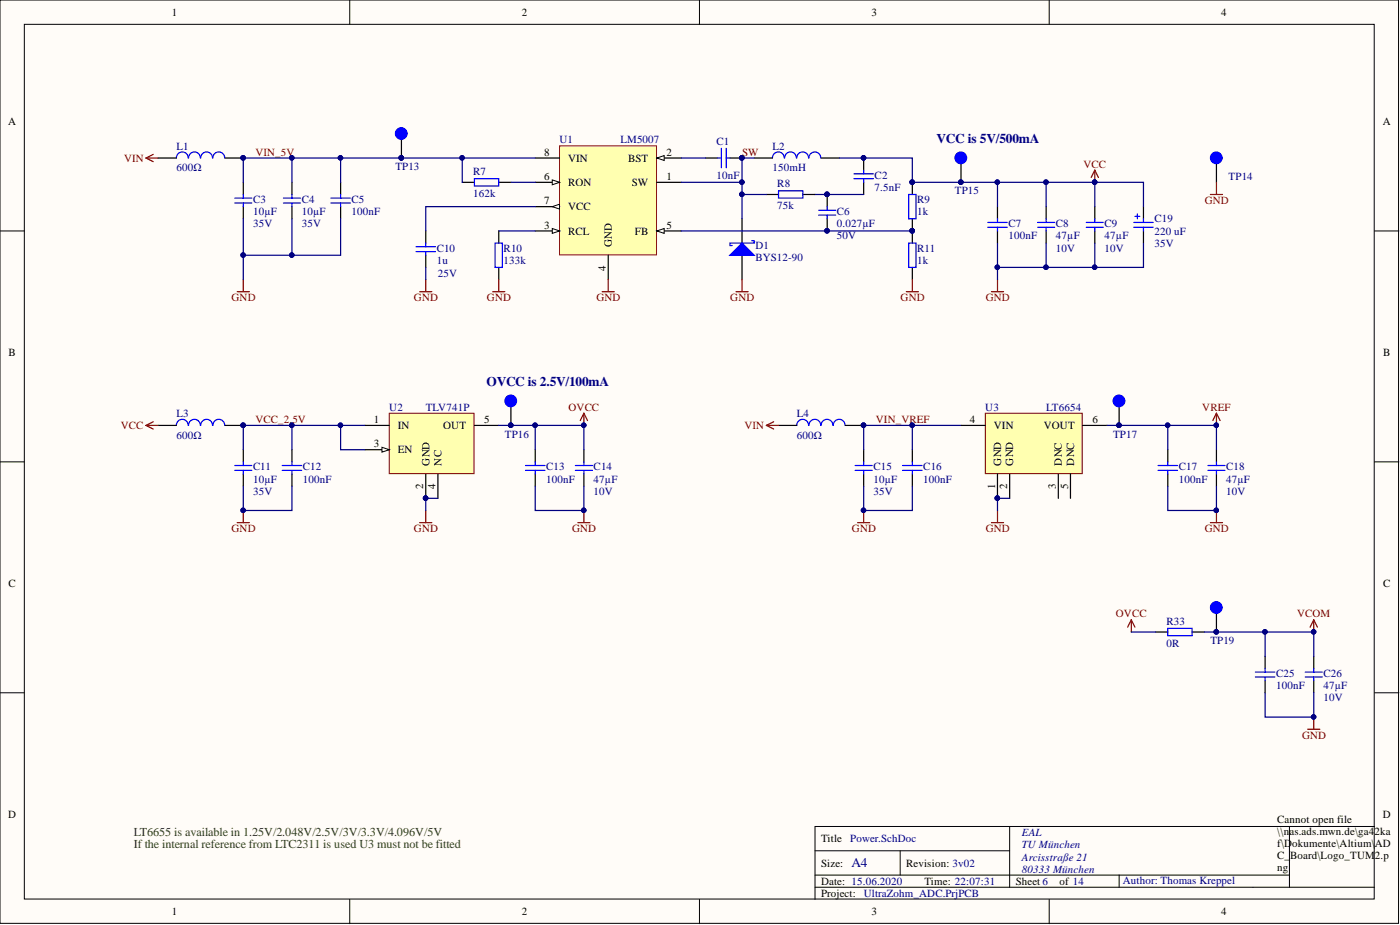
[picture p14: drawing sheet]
<svg xmlns="http://www.w3.org/2000/svg" width="292mm" height="193mm" viewBox="0 0 292 193" stroke-linecap="round" stroke-linejoin="round" font-family="sans-serif">
<defs><g id="words">
<g font-size="2.8" fill="#000080">
<text x="195.4" y="29.8">VCC is 5V/500mA</text>
<text x="101.5" y="80.5">OVCC is 2.5V/100mA</text>
<text x="177.7" y="181">A4</text>
</g>
<g font-size="2.5" fill="#274e13">
<text x="27.9" y="174.4">LT6655 is available in 1.25V/2.048V/2.5V/3V/3.3V/4.096V/5V</text>
<text x="27.9" y="177">If the internal reference from LTC2311 is used U3 must not be fitted</text>
</g>
<g font-size="2.3">
<text x="35.9" y="3.3">1</text>
<text x="108.9" y="3.3">2</text>
<text x="181.8" y="3.3">3</text>
<text x="254.8" y="3.3">4</text>
<text x="1.7" y="26.1">A</text>
<text x="288.5" y="26.1">A</text>
<text x="113.5" y="32.5">8</text>
<text x="118.5" y="33.7">VIN</text>
<text x="131" y="33.7">BST</text>
<text x="139.1" y="32.5">2</text>
<text x="113.5" y="37.5">6</text>
<text x="118.5" y="38.8">RON</text>
<text x="131.8" y="38.8">SW</text>
<text x="139.1" y="37.5">1</text>
<text x="113.5" y="47.7">3</text>
<text x="113.5" y="42.6">7</text>
<text x="118.5" y="43.9">VCC</text>
<text x="139.1" y="47.7">5</text>
<text x="118.5" y="48.9">RCL</text>
<text x="127.7" y="51.5" transform="rotate(-90 127.7 51.5)">GND</text>
<text x="132.5" y="48.9">FB</text>
<text x="126.4" y="56.5" transform="rotate(-90 126.4 56.5)">4</text>
<text x="1.8" y="74.3">B</text>
<text x="288.6" y="74.3">B</text>
<text x="78" y="88.2">1</text>
<text x="83" y="89.5">IN</text>
<text x="92.5" y="89.5">OUT</text>
<text x="101" y="88.2">5</text>
<text x="202.4" y="88.2">4</text>
<text x="207.4" y="89.5">VIN</text>
<text x="217.8" y="89.5">VOUT</text>
<text x="227.9" y="88.2">6</text>
<text x="78" y="93.3">3</text>
<text x="83" y="94.6">EN</text>
<text x="89.6" y="97.1" transform="rotate(-90 89.6 97.1)">GND</text>
<text x="92.1" y="97.1" transform="rotate(-90 92.1 97.1)">NC</text>
<text x="208.9" y="97.1" transform="rotate(-90 208.9 97.1)">GND</text>
<text x="211.4" y="97.1" transform="rotate(-90 211.4 97.1)">GND</text>
<text x="221.6" y="97.1" transform="rotate(-90 221.6 97.1)">DNC</text>
<text x="224.1" y="97.1" transform="rotate(-90 224.1 97.1)">DNC</text>
<text x="88.3" y="102.1" transform="rotate(-90 88.3 102.1)">2</text>
<text x="90.9" y="102.1" transform="rotate(-90 90.9 102.1)">4</text>
<text x="207.6" y="102.1" transform="rotate(-90 207.6 102.1)">1</text>
<text x="210.1" y="102.1" transform="rotate(-90 210.1 102.1)">2</text>
<text x="220.3" y="102.1" transform="rotate(-90 220.3 102.1)">3</text>
<text x="222.8" y="102.1" transform="rotate(-90 222.8 102.1)">5</text>
<text x="1.8" y="122.5">C</text>
<text x="288.6" y="122.5">C</text>
<text x="1.7" y="170.6">D</text>
<text x="266.5" y="171.7">Cannot open file</text>
<text x="288.5" y="170.6">D</text>
<text x="171.3" y="175.7">Title</text>
<text x="266.5" y="174.2">\\nas.ads.mwn.de\ga4</text>
<text x="266.5" y="176.7">f\D</text>
<text x="266.5" y="179.3">C_</text>
<text x="269.2" y="179.3">Board\Logo_TUM2.p</text>
<text x="269.6" y="176.7">okumente\Altium\</text>
<text x="286.8" y="174.2">2ka</text>
<text x="286.9" y="176.7">AD</text>
<text x="171.3" y="180.8">Size:</text>
<text x="171.3" y="184.6">Date: 15.06.2020</text>
<text x="189.1" y="180.8">Revision: 3v02</text>
<text x="192.9" y="184.6">Time: 22:07:31</text>
<text x="211.9" y="184.6">Sheet 6</text>
<text x="221.1" y="184.6">of 14</text>
<text x="266.5" y="181.8">ng</text>
<text x="35.9" y="190.9">1</text>
<text x="108.9" y="190.9">2</text>
<text x="171.3" y="187.1">Project:</text>
<text x="181.8" y="190.9">3</text>
<text x="254.8" y="190.9">4</text>
</g>
<g font-size="2.3" fill="#000080">
<text x="116.7" y="29.9">U1</text>
<text x="129.4" y="29.9">LM5007</text>
<text x="36.8" y="31.2">L1</text>
<text x="36.8" y="35.8">600Ω</text>
<text x="82.5" y="35.5">TP13</text>
<text x="149.5" y="30.2">C1</text>
<text x="161.2" y="31.2">L2</text>
<text x="161.2" y="35.8">150mH</text>
<text x="98.7" y="36.5">R7</text>
<text x="98.7" y="41.1">162k</text>
<text x="149.5" y="37.3">10nF</text>
<text x="162.2" y="39.1">R8</text>
<text x="182.5" y="37.3">C2</text>
<text x="182.5" y="39.8">7.5nF</text>
<text x="199.2" y="40.6">TP15</text>
<text x="256.3" y="37.5">TP14</text>
<text x="52.8" y="47.4">35V</text>
<text x="52.8" y="42.3">C3</text>
<text x="52.8" y="44.9">10µF</text>
<text x="62.9" y="47.4">35V</text>
<text x="62.9" y="42.3">C4</text>
<text x="62.9" y="44.9">10µF</text>
<text x="73.3" y="42.3">C5</text>
<text x="73.3" y="44.9">100nF</text>
<text x="162.2" y="43.6">75k</text>
<text x="174.6" y="44.9">C6</text>
<text x="174.6" y="47.4">0.027µF</text>
<text x="191.4" y="42.3">R9</text>
<text x="191.4" y="44.9">1k</text>
<text x="210.4" y="47.4">C7</text>
<text x="220.3" y="47.4">C8</text>
<text x="230.5" y="47.4">C9</text>
<text x="240.9" y="46.4">C19</text>
<text x="91.1" y="52.5">C10</text>
<text x="105.1" y="52.5">R10</text>
<text x="157.6" y="52">D1</text>
<text x="174.6" y="50">50V</text>
<text x="191.4" y="52.5">R11</text>
<text x="210.4" y="50">100nF</text>
<text x="220.3" y="52.5">10V</text>
<text x="220.3" y="50">47µF</text>
<text x="230.5" y="52.5">10V</text>
<text x="230.5" y="50">47µF</text>
<text x="240.9" y="51.5">35V</text>
<text x="240.9" y="48.9">220 uF</text>
<text x="91.1" y="55">1u</text>
<text x="91.4" y="57.8">25V</text>
<text x="105.1" y="55">133k</text>
<text x="157.6" y="54.5">BYS12-90</text>
<text x="191.4" y="55">1k</text>
<text x="36.8" y="87">L3</text>
<text x="81.2" y="85.7">U2</text>
<text x="88.8" y="85.7">TLV741P</text>
<text x="166.2" y="87">L4</text>
<text x="205.6" y="85.7">U3</text>
<text x="218.3" y="85.7">LT6654</text>
<text x="36.8" y="91.5">600Ω</text>
<text x="105.3" y="91.3">TP16</text>
<text x="166.2" y="91.5">600Ω</text>
<text x="232.2" y="91.3">TP17</text>
<text x="52.8" y="98.1">C11</text>
<text x="52.8" y="100.7">10µF</text>
<text x="63.2" y="98.1">C12</text>
<text x="63.2" y="100.7">100nF</text>
<text x="114" y="98.1">C13</text>
<text x="114" y="100.7">100nF</text>
<text x="123.9" y="98.1">C14</text>
<text x="123.9" y="100.7">47µF</text>
<text x="182.2" y="98.1">C15</text>
<text x="182.2" y="100.7">10µF</text>
<text x="192.6" y="98.1">C16</text>
<text x="192.6" y="100.7">100nF</text>
<text x="245.9" y="98.1">C17</text>
<text x="245.9" y="100.7">100nF</text>
<text x="255.8" y="98.1">C18</text>
<text x="255.8" y="100.7">47µF</text>
<text x="52.8" y="103.2">35V</text>
<text x="123.9" y="103.2">10V</text>
<text x="182.2" y="103.2">35V</text>
<text x="255.8" y="103.2">10V</text>
<text x="243.4" y="130.3">R33</text>
<text x="243.4" y="134.9">0R</text>
<text x="252.5" y="134.4">TP19</text>
<text x="266.2" y="141.2">C25</text>
<text x="266.2" y="143.8">100nF</text>
<text x="276.1" y="141.2">C26</text>
<text x="276.1" y="143.8">47µF</text>
<text x="276.1" y="146.3">10V</text>
<text x="177.4" y="175.7">Power.SchDoc</text>
<text x="213.2" y="174.4">EAL</text>
<text x="213.2" y="179.5">Arcisstraße 21</text>
<text x="213.2" y="177">TU München</text>
<text x="213.2" y="182.1">80333 München</text>
<text x="234.3" y="184.3">Author: Thomas Kreppel</text>
<text x="180.2" y="187.1">UltraZohm_ADC.PrjPCB</text>
</g>
<g font-size="2.3" fill="#800000">
<text x="25.9" y="33.7">VIN</text>
<text x="53.3" y="32.5">VIN_5V</text>
<text x="154.8" y="32.5">SW</text>
<text x="226.1" y="35">VCC</text>
<text x="251.3" y="42.6">GND</text>
<text x="48.3" y="62.9">GND</text>
<text x="86.4" y="62.9">GND</text>
<text x="101.6" y="62.9">GND</text>
<text x="124.4" y="62.9">GND</text>
<text x="152.4" y="62.9">GND</text>
<text x="187.9" y="62.9">GND</text>
<text x="205.7" y="62.9">GND</text>
<text x="25.2" y="89.5">VCC</text>
<text x="53.3" y="88.2">VCC_2.5V</text>
<text x="118.6" y="85.7">OVCC</text>
<text x="155.3" y="89.5">VIN</text>
<text x="182.7" y="88.2">VIN_VREF</text>
<text x="250.8" y="85.7">VREF</text>
<text x="48.3" y="111.1">GND</text>
<text x="86.4" y="111.1">GND</text>
<text x="119.4" y="111.1">GND</text>
<text x="177.7" y="111.1">GND</text>
<text x="205.7" y="111.1">GND</text>
<text x="251.3" y="111.1">GND</text>
<text x="232.8" y="128.8">OVCC</text>
<text x="270.6" y="128.8">VCOM</text>
<text x="271.7" y="154.2">GND</text>
</g>
</g></defs>
<g fill="#fffcf8" stroke="#000" stroke-width=".21">
<path d="M0 0h291.8v192.6h-291.8z"/>
<path d="M5.1 5.1h281.6v182.5h-281.6z"/>
</g>
<g fill="none" stroke="#000" stroke-width=".21">
<path d="M73 0v5.1M145.9 0v5.1M218.9 0v5.1M0 48.2h5.1M286.8 48.2h5.1M0 96.4h5.1M286.8 96.4h5.1M0 144.5h5.1M286.8 144.5h5.1M170 177.5h40.7M187.8 177.5v5.1M210.7 172.4v12.7"/>
<path d="M269 172.4h-99v15.2M286.8 172.4h-17.8v12.7M73 187.6v5.1M145.9 187.6v5.1M170 185.1h116.8M170 182.6h99M218.9 187.6v5.1M233.5 182.6v2.5"/>
</g>
<path d="M190.4 93.8v2.6M190.4 98.9v2.5M233.5 83.7v5M253.8 126.8v5.1" fill="none" stroke="#000" stroke-width=".25"/>
<path d="M188.3 98.1h4.1M188.3 97.1h4.1M190.4 96.4v.7M190.4 98.1v.8" fill="none" stroke="#00f" stroke-width=".25"/>
<g fill="none" stroke="#800000" stroke-width=".25">
<path d="M253.8 86.2v2.5M253.8 86.2l-.8 1.5M253.8 86.2l.8 1.5M178.9 109h2.6M180.2 106.5v2.5M206.8 109h2.6M208.1 106.5v2.5M252.5 109h2.6M253.8 106.5v2.5M274.1 129.3v2.6M274.1 129.3l-.8 1.5M274.1 129.3l.8 1.5"/>
<path d="M272.8 152.1h2.6M274.1 149.6v2.5"/>
</g>
<g fill="#000080" stroke="#000080" stroke-width=".21">
<circle cx="180.2" cy="106.5" r=".47"/>
<circle cx="253.8" cy="106.5" r=".47"/>
<circle cx="253.8" cy="88.7" r=".47"/>
<circle cx="274.1" cy="149.6" r=".47"/>
<circle cx="274.1" cy="131.8" r=".47"/>
<circle cx="233.5" cy="88.7" r=".47"/>
<circle cx="253.8" cy="131.8" r=".47"/>
</g>
<g fill="#00f" stroke="#00f" stroke-width=".21">
<circle cx="233.5" cy="83.6" r="1.23"/>
<circle cx="253.8" cy="126.7" r="1.23"/>
</g>
<path d="M116.7 30.4h20.3v22.8h-20.3z" fill="#ffffb0" stroke="#800000" stroke-width=".21"/>
<path d="M137.1 38h5M137.1 33h5" fill="none" stroke="#000" stroke-width=".25"/>
<path d="M137.1 33l1.5-.5v1z" fill="#fffcf8"/>
<path d="M137.1 33l1.5-.5v1z" fill="none" stroke="#000" stroke-width=".21"/>
<path d="M111.7 48.2h5" fill="none" stroke="#000" stroke-width=".25"/>
<path d="M115.2 47.7l1.5 .5-1.5 .5z" fill="#fffcf8"/>
<path d="M115.2 47.7l1.5 .5-1.5 .5z" fill="none" stroke="#000" stroke-width=".21"/>
<path d="M126.9 53.3v5M137.1 48.2h5" fill="none" stroke="#000" stroke-width=".25"/>
<path d="M137.1 48.2l1.5-.5v1z" fill="#fffcf8"/>
<path d="M137.1 48.2l1.5-.5v1z" fill="none" stroke="#000" stroke-width=".21"/>
<path d="M111.7 38h5" fill="none" stroke="#000" stroke-width=".25"/>
<path d="M115.2 37.5l1.5 .5-1.5 .5z" fill="#fffcf8"/>
<path d="M115.2 37.5l1.5 .5-1.5 .5z" fill="none" stroke="#000" stroke-width=".21"/>
<path d="M111.7 43.1h5" fill="none" stroke="#000" stroke-width=".25"/>
<path d="M115.2 43.1l1.5-.5v1z" fill="#fffcf8"/>
<path d="M115.2 43.1l1.5-.5v1z" fill="none" stroke="#000" stroke-width=".21"/>
<g fill="none" stroke="#000" stroke-width=".25">
<path d="M96.4 38h2.6M104.1 38h2.5M111.7 33h5M147.2 33h2.5M152.3 33h2.5M190.4 38v2.6M88.8 48.2v2.5M88.8 53.3v2.5M104.1 48.2v2.5M104.1 55.8v2.5M154.8 45.6v5.1M154.8 53.3v5"/>
<path d="M190.4 45.6v5.1M190.4 55.8v2.5M208.1 43.1v2.5M208.1 48.2v2.5"/>
</g>
<g fill="none" stroke="#00f" stroke-width=".25">
<path d="M99 37.3h5.1v1.5h-5.1zM149.7 33h.8M150.5 30.9v4.1M151.5 30.9v4.1M151.5 33h.8M86.8 52.5h4.1M86.8 51.5h4.1M88.8 50.7v.8M88.8 52.5v.8M103.3 50.7h1.5v5.1h-1.5zM189.6 40.6h1.5v5h-1.5zM189.6 50.7h1.5v5.1h-1.5z"/>
<path d="M206.1 46.4h4M206.1 47.4h4M208.1 45.6v.8M208.1 47.4v.8"/>
</g>
<g fill="#000080" stroke="#000080" stroke-width=".21">
<circle cx="154.8" cy="32.9" r=".47"/>
<circle cx="190.3" cy="48.1" r=".47"/>
<circle cx="190.3" cy="38" r=".47"/>
</g>
<path d="M152.3 53.3l2.5-2.6 2.6 2.6z" fill="#00f"/>
<path d="M152.3 53.3l2.5-2.6 2.6 2.6zM156.9 50.2h.5v.5h-5.1v.5h.5" fill="none" stroke="#00f" stroke-width=".25"/>
<g fill="none" stroke="#800000" stroke-width=".25">
<path d="M228.4 35.5l-.7 1.5M228.4 35.5l.8 1.5M228.4 35.5v2.5M50.8 58.3v2.6M88.8 58.3v2.6M104.1 58.3v2.6M126.9 58.3v2.6M154.8 58.3v2.6M190.4 58.3v2.6M208.1 58.3v2.6M49.5 60.9h2.5M87.6 60.9h2.5"/>
<path d="M102.8 60.9h2.5M125.6 60.9h2.6M153.6 60.9h2.5M189.1 60.9h2.5M206.8 60.9h2.6"/>
</g>
<circle cx="228.4" cy="38" r=".47" fill="#000080" stroke="#000080" stroke-width=".21"/>
<path d="M81.2 86.2h17.7v12.6h-17.7z" fill="#ffffb0" stroke="#800000" stroke-width=".21"/>
<path d="M76.1 88.7h5.1M76.1 93.8h5.1M88.8 98.9v5.1" fill="none" stroke="#000" stroke-width=".25"/>
<circle cx="88.8" cy="103.9" r=".47" fill="#000080" stroke="#000080" stroke-width=".21"/>
<path d="M79.7 93.3l1.5 .5-1.5 .5z" fill="#fffcf8"/>
<path d="M79.7 93.3l1.5 .5-1.5 .5z" fill="none" stroke="#000" stroke-width=".21"/>
<path d="M83.8 27.9v5.1M200.5 33v5M60.9 93.8v2.6M60.9 98.9v2.5M91.4 98.9v5.1M99 88.7h5.1M106.6 83.7v5M111.7 93.8v2.6M111.7 98.9v2.5" fill="none" stroke="#000" stroke-width=".25"/>
<g fill="#000080" stroke="#000080" stroke-width=".21">
<circle cx="88.8" cy="103.9" r=".47"/>
<circle cx="50.7" cy="106.5" r=".47"/>
<circle cx="121.8" cy="106.5" r=".47"/>
<circle cx="121.8" cy="88.7" r=".47"/>
<circle cx="200.5" cy="38" r=".47"/>
<circle cx="83.7" cy="32.9" r=".47"/>
<circle cx="106.6" cy="88.7" r=".47"/>
</g>
<path d="M58.9 98.1h4M58.9 97.1h4M60.9 96.4v.7M60.9 98.1v.8M109.6 98.1h4.1M109.6 97.1h4.1M111.7 96.4v.7M111.7 98.1v.8" fill="none" stroke="#00f" stroke-width=".25"/>
<path d="M121.8 86.2v2.5M121.8 86.2l-.7 1.5M121.8 86.2l.8 1.5M49.5 109h2.5M50.8 106.5v2.5M87.6 109h2.5M88.8 106.5v2.5M120.6 109h2.5M121.8 106.5v2.5" fill="none" stroke="#800000" stroke-width=".25"/>
<g fill="#00f" stroke="#00f" stroke-width=".21">
<circle cx="200.5" cy="32.9" r="1.23"/>
<circle cx="83.7" cy="27.9" r="1.23"/>
<circle cx="106.6" cy="83.6" r="1.23"/>
</g>
<path d="M205.6 86.2h20.2v12.6h-20.2z" fill="#ffffb0" stroke="#800000" stroke-width=".21"/>
<g fill="none" stroke="#000" stroke-width=".25">
<path d="M33 33h3.8M47 33h3.8M50.8 38v2.6M60.9 38v2.6M71.1 38v2.6M157.4 33h3.8M171.3 33h3.8M180.2 33v2.5M180.2 38v2.6M253.8 33v5M50.8 43.1v2.5M60.9 43.1v2.5"/>
<path d="M71.1 43.1v2.5M159.9 40.6h2.5M167.5 40.6h2.5M172.6 40.6v2.5M172.6 45.6v2.6M218.3 43.1v2.5M218.3 48.2v2.5M228.4 43.1v2.5M228.4 48.2v2.5M238.6 43.1v2.5M238.6 48.2v2.5M33 88.7h3.8"/>
<path d="M47 88.7h3.8M50.8 93.8v2.6M50.8 98.9v2.5M121.8 93.8v2.6M121.8 98.9v2.5M162.4 88.7h3.8M176.4 88.7h3.8M180.2 93.8v2.6M180.2 98.9v2.5M200.5 88.7h5.1M208.1 98.9v5.1M210.7 98.9v5.1"/>
<path d="M220.8 98.9v5.1M223.3 98.9v5.1M225.9 88.7h5.1M243.7 93.8v2.6M243.7 98.9v2.5M253.8 93.8v2.6M253.8 98.9v2.5M241.1 131.9h2.6M248.7 131.9h2.6M264 136.9v2.6M274.1 136.9v2.6M264 142v2.5"/>
<path d="M274.1 142v2.5"/>
</g>
<g fill="#000080" stroke="#000080" stroke-width=".21">
<circle cx="208.1" cy="103.9" r=".47"/>
<circle cx="180.2" cy="32.9" r=".47"/>
<circle cx="50.7" cy="32.9" r=".47"/>
<circle cx="50.7" cy="88.7" r=".47"/>
<circle cx="180.2" cy="88.7" r=".47"/>
<circle cx="172.5" cy="48.1" r=".47"/>
<circle cx="172.5" cy="40.5" r=".47"/>
<circle cx="154.8" cy="32.9" r=".47"/>
<circle cx="243.6" cy="88.7" r=".47"/>
<circle cx="50.7" cy="106.5" r=".47"/>
<circle cx="60.9" cy="88.7" r=".47"/>
<circle cx="71" cy="88.7" r=".47"/>
<circle cx="60.9" cy="53.2" r=".47"/>
<circle cx="50.7" cy="53.2" r=".47"/>
<circle cx="83.7" cy="32.9" r=".47"/>
<circle cx="71" cy="32.9" r=".47"/>
<circle cx="60.9" cy="32.9" r=".47"/>
<circle cx="96.4" cy="32.9" r=".47"/>
<circle cx="88.8" cy="103.9" r=".47"/>
<circle cx="121.8" cy="88.7" r=".47"/>
<circle cx="111.6" cy="88.7" r=".47"/>
<circle cx="106.6" cy="88.7" r=".47"/>
<circle cx="121.8" cy="106.5" r=".47"/>
<circle cx="190.3" cy="48.1" r=".47"/>
<circle cx="154.8" cy="38" r=".47"/>
<circle cx="154.8" cy="40.5" r=".47"/>
<circle cx="190.3" cy="38" r=".47"/>
<circle cx="200.5" cy="38" r=".47"/>
<circle cx="208.1" cy="38" r=".47"/>
<circle cx="218.2" cy="38" r=".47"/>
<circle cx="228.4" cy="38" r=".47"/>
<circle cx="180.2" cy="106.5" r=".47"/>
<circle cx="190.3" cy="88.7" r=".47"/>
<circle cx="208.1" cy="55.7" r=".47"/>
<circle cx="218.2" cy="55.7" r=".47"/>
<circle cx="228.4" cy="55.7" r=".47"/>
<circle cx="233.5" cy="88.7" r=".47"/>
<circle cx="253.8" cy="88.7" r=".47"/>
<circle cx="253.8" cy="106.5" r=".47"/>
<circle cx="253.8" cy="131.8" r=".47"/>
<circle cx="263.9" cy="131.8" r=".47"/>
<circle cx="274.1" cy="131.8" r=".47"/>
<circle cx="274.1" cy="149.6" r=".47"/>
</g>
<g fill="none" stroke="#00f" stroke-width=".25">
<path d="M39.3 33a1.23 1.23 0 0 0-1.3-1.3 1.23 1.23 0 0 0-1.2 1.3M41.8 33a1.23 1.23 0 0 0-1.2-1.3 1.23 1.23 0 0 0-1.3 1.3M44.3 33a1.23 1.23 0 0 0-1.2-1.3 1.23 1.23 0 0 0-1.2 1.3M46.9 33a1.23 1.23 0 0 0-1.3-1.3 1.23 1.23 0 0 0-1.2 1.3M162.4 39.8h5.1v1.5h-5.1zM163.6 33a1.23 1.23 0 0 0-1.2-1.3 1.23 1.23 0 0 0-1.2 1.3M166.2 33a1.23 1.23 0 0 0-1.3-1.3 1.23 1.23 0 0 0-1.2 1.3M168.7 33a1.23 1.23 0 0 0-1.2-1.3 1.23 1.23 0 0 0-1.3 1.3M171.2 33a1.23 1.23 0 0 0-1.2-1.3 1.23 1.23 0 0 0-1.2 1.3M178.2 37.3h4M178.2 36.3h4M180.2 35.5v.8"/>
<path d="M180.2 37.3v.7M49 42.3h3.5M49 41.3h3.5M50.8 40.6v.7M50.8 42.3v.8M59.1 42.3h3.6M59.1 41.3h3.6M60.9 40.6v.7M60.9 42.3v.8M69 42.3h4.1M69 41.3h4.1M71.1 40.6v.7"/>
<path d="M71.1 42.3v.8M170.8 43.9h3.6M170.8 44.9h3.6M172.6 43.1v.8M172.6 44.9v.7M216.5 46.4h3.5M216.5 47.4h3.5M218.3 45.6v.8M218.3 47.4v.8M226.6 46.4h3.6M226.6 47.4h3.6M228.4 45.6v.8"/>
<path d="M228.4 47.4v.8M236.5 46.4h4.1M236.5 47.4h4.1M236.8 45.1h1M237.3 44.6v1M238.6 45.6v.8M238.6 47.4v.8M39.3 88.7a1.23 1.23 0 0 0-1.3-1.2 1.23 1.23 0 0 0-1.2 1.2M41.8 88.7a1.23 1.23 0 0 0-1.2-1.2 1.23 1.23 0 0 0-1.3 1.2M44.3 88.7a1.23 1.23 0 0 0-1.2-1.2 1.23 1.23 0 0 0-1.2 1.2M46.9 88.7a1.23 1.23 0 0 0-1.3-1.2 1.23 1.23 0 0 0-1.2 1.2M49 98.1h3.5"/>
<path d="M49 97.1h3.5M50.8 96.4v.7M50.8 98.1v.8M120 98.1h3.6M120 97.1h3.6M121.8 96.4v.7M121.8 98.1v.8M168.7 88.7a1.23 1.23 0 0 0-1.2-1.2 1.23 1.23 0 0 0-1.3 1.2M171.2 88.7a1.23 1.23 0 0 0-1.2-1.2 1.23 1.23 0 0 0-1.2 1.2M173.8 88.7a1.23 1.23 0 0 0-1.3-1.2 1.23 1.23 0 0 0-1.2 1.2M176.3 88.7a1.23 1.23 0 0 0-1.2-1.2 1.23 1.23 0 0 0-1.2 1.2M178.4 98.1h3.6"/>
<path d="M178.4 97.1h3.6M180.2 96.4v.7M180.2 98.1v.8M241.6 98.1h4.1M241.6 97.1h4.1M243.7 96.4v.7M243.7 98.1v.8M252 98.1h3.6M252 97.1h3.6M253.8 96.4v.7M253.8 98.1v.8M243.7 131.1h5v1.5h-5z"/>
<path d="M264 139.5v.7M274.1 139.5v.7M261.9 141.2h4.1M261.9 140.2h4.1M264 141.2v.8M272.3 141.2h3.6M272.3 140.2h3.6M274.1 141.2v.8"/>
</g>
<circle cx="253.8" cy="32.9" r="1.23" fill="#00f" stroke="#00f" stroke-width=".21"/>
<g fill="none" stroke="#800000" stroke-width=".25">
<path d="M30.5 33l1.5 .7M30.5 33h2.5M32 32.2l-1.5 .8M253.8 38v2.6M252.5 40.6h2.6M30.5 88.7h2.5M30.5 88.7l1.5 .8M32 88l-1.5 .7M159.9 88.7l1.5 .8M159.9 88.7h2.5M161.4 88l-1.5 .7M236 129.3l-.7 1.5"/>
<path d="M236 129.3l.8 1.5M236 129.3v2.6"/>
</g>
<g fill="none" stroke="#000080" stroke-width=".25">
<path d="M60.9 33v5M71.1 33v5M96.4 33v5M106.6 38h5.1M111.7 33h-60.9v5M142.1 33h5.1M154.8 38v7.6M157.4 33h-2.6v5h-12.7M175.1 33h15.3v5h38v5.1M208.1 38v5.1M218.3 38v5.1M228.4 38h10.2v5.1"/>
<path d="M50.8 45.6v12.7M60.9 45.6v7.7h-10.1M71.1 45.6v7.7h-10.2M88.8 55.8v2.5M104.1 48.2h7.6M111.7 43.1h-22.9v5.1M142.1 48.2h48.3M154.8 40.6h5.1M170 40.6h10.2M208.1 50.7v7.6M218.3 50.7v5.1h-10.2M228.4 50.7v5.1h-10.1"/>
<path d="M238.6 50.7v5.1h-10.2M60.9 88.7v5.1M71.1 88.7v5.1h5M76.1 88.7h-25.3v5.1M104.1 88.7h17.7v5.1M111.7 88.7v5.1M190.4 88.7v5.1M200.5 88.7h-20.3v5.1M231 88.7h22.8v5.1M243.7 88.7v5.1M50.8 101.4v5.1h10.1v-5.1M91.4 104h-2.6v2.5"/>
<path d="M111.7 101.4v5.1h10.1v-5.1M180.2 101.4v5.1h10.2v-5.1M210.7 104h-2.6v2.5M243.7 101.4v5.1h10.1v-5.1M236 131.9h5.1M251.3 131.9h22.8v5M264 131.9v5M264 144.5v5.1h10.1v-5.1"/>
</g>
<use href="#words"/>
</svg>
